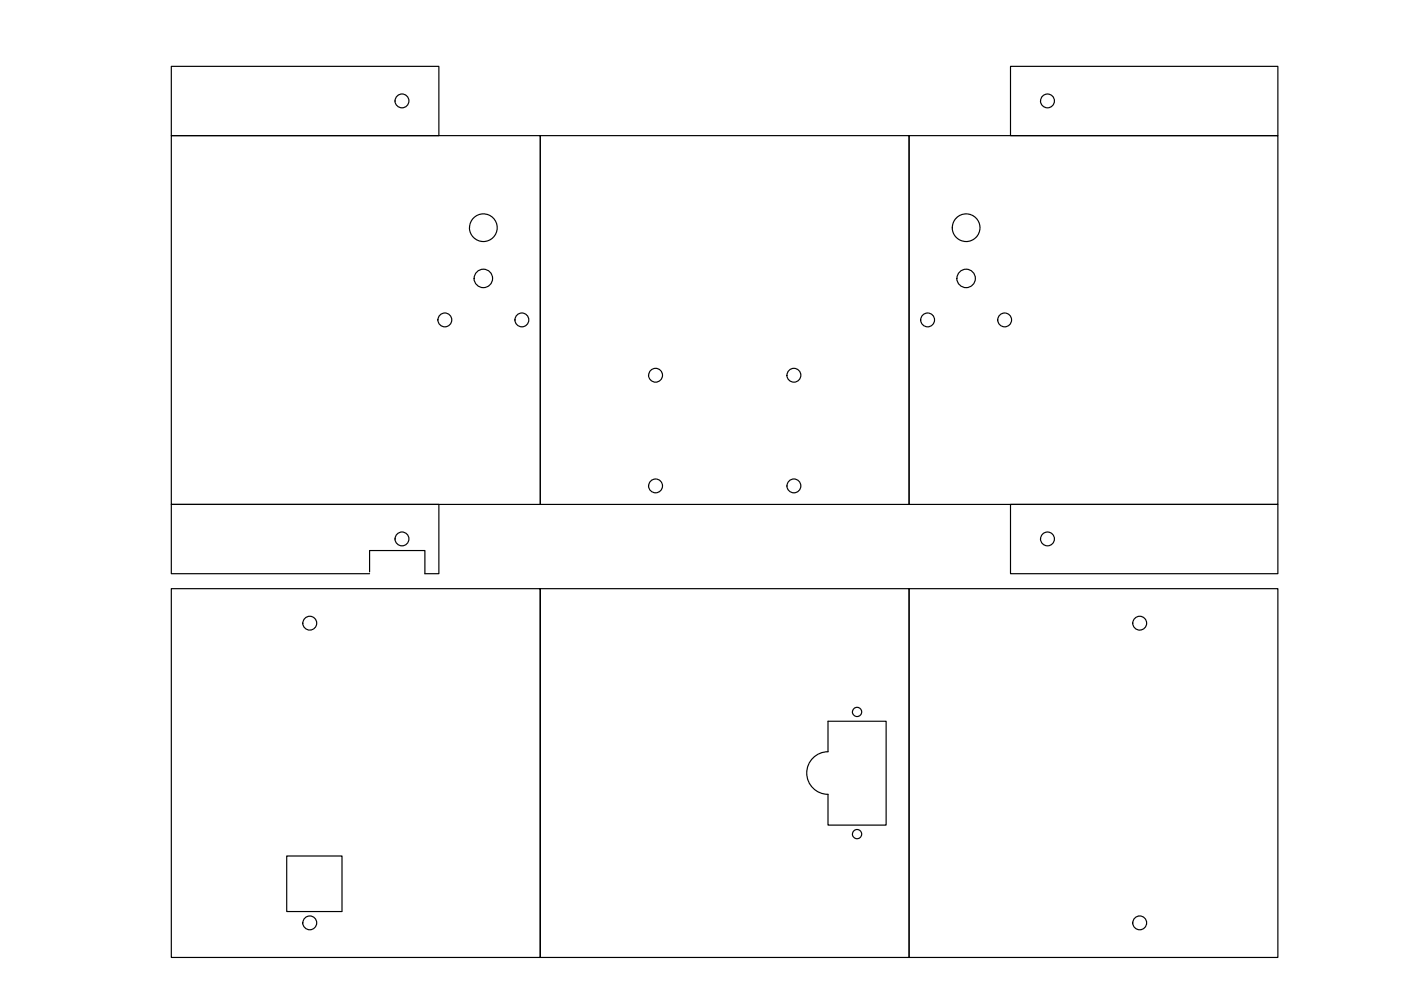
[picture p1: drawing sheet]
<svg xmlns="http://www.w3.org/2000/svg" width="297mm" height="210mm" viewBox="0 0 297 210" stroke-linecap="round" stroke-linejoin="round" font-family="sans-serif">
<!-- layer: new -->
<g fill="none" stroke="#000" stroke-width=".25">
<path d="M36.3 14.1h56.7v14.7h-56.7zM214.2 14.1h56.7v14.7h-56.7zM36.3 28.8h78.3v78.1h-78.3zM114.6 28.8h78.1v78.1h-78.1zM192.7 28.8h78.2v78.1h-78.2zM99.6 48.3a2.94 2.94 0 0 1 4.2-2.6 2.94 2.94 0 0 1 .5 5 2.94 2.94 0 0 1-4.7-1.7l-.1-.7M100.5 59a1.97 1.97 0 0 1 2.9-1.6 1.97 1.97 0 0 1 .3 3.3 1.97 1.97 0 0 1-3.1-1.1l-.1-.5M201.9 48.3a2.94 2.94 0 0 1 4.3-2.6 2.94 2.94 0 0 1 .4 5 2.94 2.94 0 0 1-4.6-1.7l-.1-.7M202.9 59a1.97 1.97 0 0 1 2.8-1.7 1.97 1.97 0 0 1 .4 3.3 1.97 1.97 0 0 1-3.2-1v-.5M92.9 67.8a1.47 1.47 0 0 1 2-1.3 1.47 1.47 0 0 1 .4 2.5 1.47 1.47 0 0 1-2.4-.7l-.1-.5M137.5 79.6a1.48 1.48 0 0 1 2.2-1.3 1.48 1.48 0 0 1 .3 2.5 1.48 1.48 0 0 1-2.4-.8l-.1-.4M166.9 79.6a1.48 1.48 0 0 1 2.1-1.3 1.48 1.48 0 0 1 .3 2.4 1.48 1.48 0 0 1-2.4-.7l-.1-.4"/>
<path d="M137.5 103a1.48 1.48 0 0 1 2.2-1.2 1.48 1.48 0 0 1 .3 2.4 1.48 1.48 0 0 1-2.4-.7l-.1-.4M214.2 106.9h56.7v14.7h-56.7zM36.3 124.8h78.3v78.2h78.1v-78.2h-78.1v78.2h-78.3zM78.4 121.3v-4.6h11.7v4.9h2.9v-14.7h-56.7v14.7h42.1M192.7 124.8h78.2v78.2h-78.2zM175.6 152.9h12.3v22h-12.3v-6.5a4.5 4.5 0 0 1-4.6-4.5 4.5 4.5 0 0 1 4.6-4.5zM60.8 181.5h11.7v11.8h-11.7z"/>
<circle cx="85.2" cy="21.4" r="1.48"/>
<circle cx="222.1" cy="21.4" r="1.47"/>
<circle cx="110.6" cy="67.8" r="1.47"/>
<circle cx="196.7" cy="67.8" r="1.47"/>
<circle cx="213" cy="67.8" r="1.47"/>
<circle cx="85.2" cy="114.3" r="1.48"/>
<circle cx="168.3" cy="103" r="1.47"/>
<circle cx="222.1" cy="114.3" r="1.47"/>
<circle cx="65.7" cy="132.1" r="1.48"/>
<circle cx="241.6" cy="132.1" r="1.47"/>
<circle cx="181.7" cy="150.9" r=".98"/>
<circle cx="181.7" cy="176.8" r=".98"/>
<circle cx="65.7" cy="195.7" r="1.48"/>
<circle cx="241.6" cy="195.7" r="1.47"/>
</g>
</svg>
